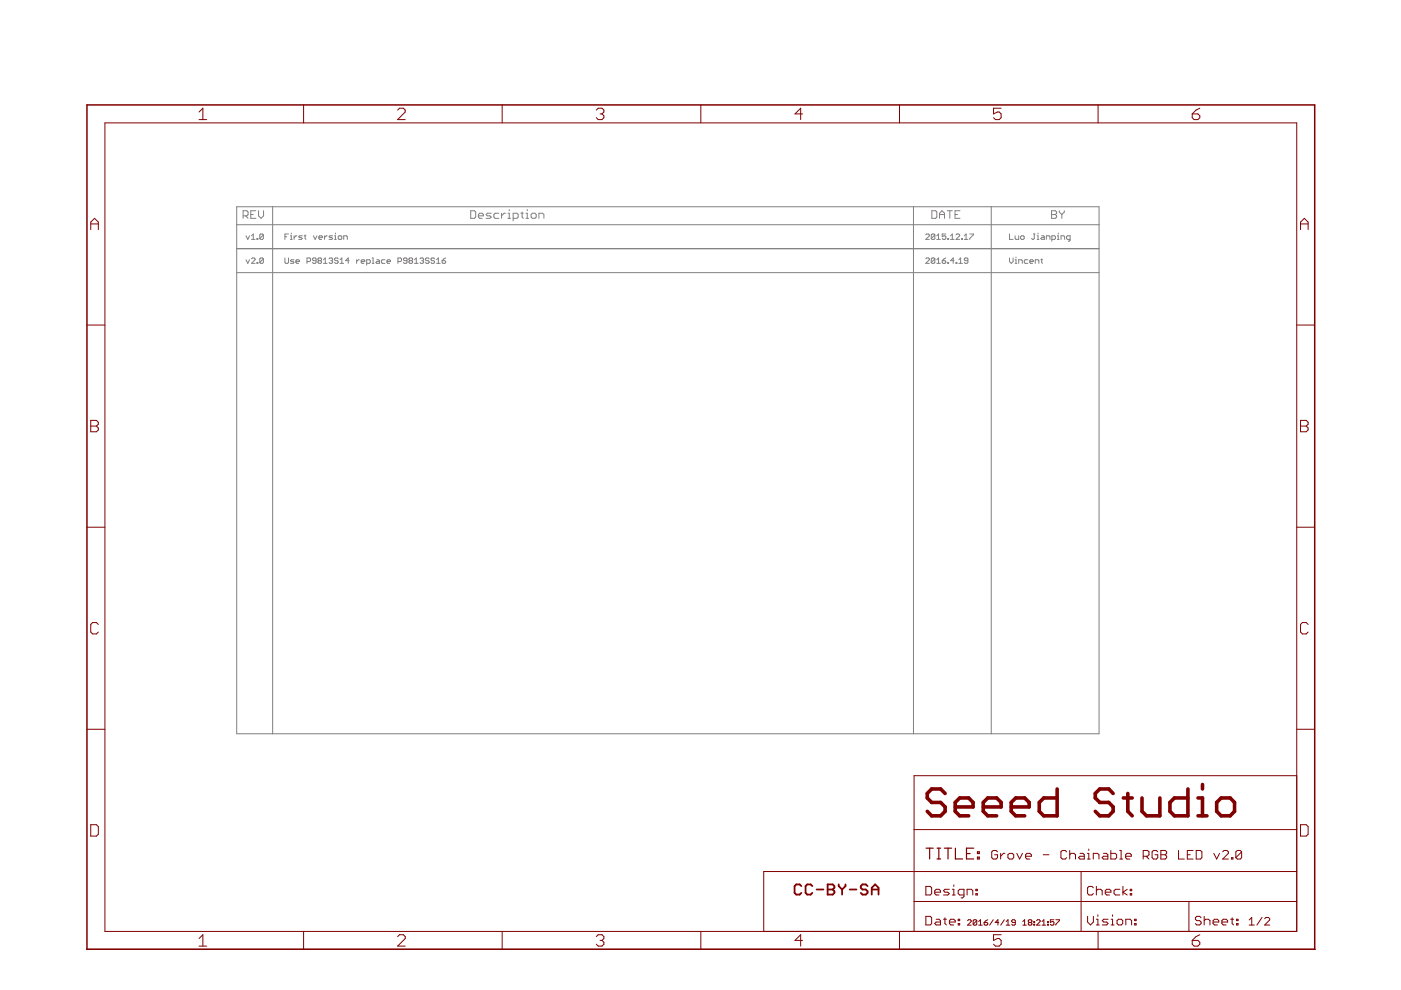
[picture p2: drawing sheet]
<svg xmlns="http://www.w3.org/2000/svg" width="297mm" height="210mm" viewBox="0 0 297 210" stroke-linecap="round" stroke-linejoin="round" font-family="sans-serif">
<g fill="none" stroke="#808080" stroke-width=".21">
<path d="M50.2 52.7h182.8M50.2 57.8h182.8M50.2 43.8h182.8v111.8h-182.8zM50.2 47.6h182.8M51.5 45.8h.8l.3-.3v-.5l-.3-.3h-.8v1.6M52.1 45.8l.5 .5M52.2 50l.3 .8 .4-.8M52.2 55.1l.3 .7 .4-.7M53.2 45.5h.5M53.3 50l.4-.4v1.2M53.3 50.8h.8M53.3 54.9l.2-.2h.4l.2 .2v.2l-.8 .7h.8"/>
<path d="M54.3 44.7h-1.1v1.6h1.1M54.5 50.6h.2v.2h-.2zM54.5 55.6h.2v.2h-.2zM54.8 44.7v1.1l.6 .5 .5-.5v-1.1M55.8 49.8v.8l-.2 .2h-.3l-.2-.2M55.8 49.8l-.2-.2h-.3l-.2 .2v.8M55.8 54.9l-.2-.2h-.3l-.2 .2v.7M55.8 54.9v.7l-.2 .2h-.3l-.2-.2M55.8 49.8l-.7 .8M55.8 54.9l-.7 .7M57.8 43.8v111.8M60.4 54.7v.9l.2 .2h.4l.2-.2v-.9"/>
<path d="M60.4 50.2h.4M61.2 49.6h-.8v1.2M61.6 50.8h.4M61.6 50h.2v.8M61.8 49.4v.2M62.3 55.1h-.5l-.2 .2 .7 .3-.2 .2h-.5M62.4 50v.8M62.7 55.5h.8l-.2-.4h-.4l-.2 .2v.3l.2 .2h.4M62.9 50l-.5 .4M64.1 50h-.6l-.2 .2 .2 .2h.4l.2 .2-.2 .2h-.6M64.5 50h.4M64.7 49.8v.8l.2 .2"/>
<path d="M65.1 55.5h.6l.1-.2v-.4l-.1-.2h-.6v1.1M66.4 50l.4 .8 .4-.8M67 55.3h-.6l-.1-.2 .1-.4h.4l.2 .2v.7l-.2 .2h-.4l-.1-.2M67.6 50.4h.8l-.2-.4h-.4l-.2 .2v.4l.2 .2h.4M67.6 55.3l-.2 .2 .2 .3h.4l.2-.2-.2-.3M67.6 55.3l-.2-.2 .2-.4h.4l.2 .2-.2 .4M67.6 55.3h.4M68.6 55.8h.7M68.6 55.1l.4-.4v1.1M68.8 50v.8M69.4 50l-.6 .4M69.8 54.9l.2-.2h.3l.2 .2-.2 .4"/>
<path d="M70.1 55.3h.2M70.3 55.3l.2 .2-.2 .3h-.3l-.2-.2M70.5 50h-.5l-.2 .2 .2 .2h.3l.2 .2-.2 .2h-.5M70.9 50.8h.4M70.9 50h.2v.8M71.1 49.4v.2M71.7 54.9l-.2-.2h-.4l-.2 .2 .2 .4h.4l.2 .2-.2 .3h-.4l-.2-.2M71.7 50.2l.2-.2h.4l.2 .2v.4l-.2 .2h-.4l-.2-.2zM72.1 55.1l.4-.4v1.1M72.1 55.8h.8M72.9 50.8v-.8h.5l.2 .2v.6M74 55.3h-.7l.5-.6v1.1"/>
<path d="M75.6 55.1v.7M76.2 55.1l-.6 .4M76.6 55.5h.7l-.1-.4h-.4l-.2 .2v.3l.2 .2h.4M77.7 55.8h.6l.2-.2v-.3l-.2-.2h-.6v1.1M78.9 55.8h.4M78.9 54.7h.2v1.1M79.9 55.1h.4l.2 .2v.5h-.6l-.2-.2 .2-.1h.6M81.6 55.1h-.6l-.1 .2v.3l.1 .2h.6M82 55.5h.8l-.2-.4h-.4l-.2 .2v.3l.2 .2h.4M84.4 55.5h.5l.2-.2v-.4l-.2-.2h-.5v1.1M86.3 55.3h-.6l-.2-.2 .2-.4h.4l.2 .2v.7l-.2 .2h-.4l-.2-.2M86.9 55.3l-.2 .2 .2 .3h.4l.2-.2-.2-.3"/>
<path d="M86.9 55.3l-.2-.2 .2-.4h.4l.2 .2-.2 .4M86.9 55.3h.4M87.9 55.8h.7M87.9 55.1l.4-.4v1.1M89 54.9l.2-.2h.4l.2 .2-.2 .4M89.4 55.3h.2M89.6 55.3l.2 .2-.2 .3h-.4l-.2-.2M91 54.9l-.2-.2h-.4l-.2 .2 .2 .4h.4l.2 .2-.2 .3h-.4l-.2-.2M92.1 54.9l-.2-.2h-.3l-.2 .4 .2 .2h.3l.2 .3-.2 .2h-.3l-.2-.2M92.6 55.8h.7M92.6 55.1l.3-.4v1.1M93.7 55.3h.6l.2 .3-.2 .2h-.4l-.2-.2z"/>
<path d="M94.5 54.7l-.8 .6M99.8 44.7h.8l.3 .3v1l-.3 .3h-.8zM101.4 45.8h1.1v-.3l-.3-.3h-.5l-.3 .3v.5l.3 .3h.5M104.1 45.2h-.8l-.2 .3 .2 .3h.6l.2 .2-.2 .3h-.8M105.8 45.2h-.8l-.3 .3v.5l.3 .3h.8M106.3 45.2v1.1M107.1 45.2h-.2l-.6 .6M107.7 46.3h.5M107.7 45.2h.3v1.1M108 44.4v.3M108.8 46.3h.8l.3-.3v-.5l-.3-.3h-.8v1.6M110.4 45.2h.6"/>
<path d="M110.7 45v1l.3 .3M111.5 46.3h.6M111.5 45.2h.3v1.1M111.8 44.4v.3M112.6 45.5l.3-.3h.5l.3 .3v.5l-.3 .3h-.5l-.3-.3zM114.3 46.3v-1.1h.7l.3 .3v.8M193.7 43.8v111.8M196.3 49.8l.2-.2h.3l.2 .2v.2l-.7 .8h.7M196.3 54.9l.2-.2h.3l.2 .2v.2l-.7 .7h.7M197.6 44.7h.8l.2 .3v1l-.2 .3h-.8zM198.2 49.8v.8l-.2 .2h-.4l-.2-.2M198.2 49.8l-.2-.2h-.4l-.2 .2v.8"/>
<path d="M198.2 54.9l-.2-.2h-.4l-.2 .2v.7M198.2 54.9v.7l-.2 .2h-.4l-.2-.2M198.2 49.8l-.8 .8M198.2 54.9l-.8 .7M198.6 50.8h.8M198.6 50l.4-.4v1.2M198.6 55.1l.4-.4v1.1M198.6 55.8h.8M199.2 45.5h1.1M199.2 46.3v-1.1l.5-.5 .6 .5v1.1M199.8 55.3h.5l.2 .3-.2 .2h-.3l-.2-.2zM200.5 49.6h-.7v.6l.4-.2 .3 .2v.4l-.2 .2h-.3l-.2-.2"/>
<path d="M200.5 54.7l-.7 .6M200.8 44.7h1.1M200.9 50.6h.2v.2h-.2zM200.9 55.6h.2v.2h-.2zM201.4 44.7v1.6M201.5 50.8h.8M201.5 50l.4-.4v1.2M202.3 55.3h-.8l.6-.6v1.1M202.5 45.5h.5M202.7 49.8l.2-.2h.4l.2 .2v.2l-.8 .8h.8M202.7 55.6h.2v.2h-.2zM203.3 55.8h.7"/>
<path d="M203.3 55.1l.4-.4v1.1M203.5 44.7h-1v1.6h1M203.9 50.6h.2v.2h-.2zM204.4 50.8h.8M204.4 50l.4-.4v1.2M205.2 55.3h-.6l-.2-.2 .2-.4h.4l.2 .2v.7l-.2 .2h-.4l-.2-.2M205.6 49.6h.8l-.8 1.2M210.2 43.8v111.8M214 49.6v1.2h.8M214 54.7v.8l.4 .3 .4-.3v-.8M215.2 50v.6l.2 .2h.6v-.8M215.2 55.8h.4"/>
<path d="M215.2 55.1h.2v.7M215.4 54.5v.2M216 55.8v-.7h.6l.1 .2v.5M216.6 50h.4l.1 .2v.4l-.1 .2h-.4l-.2-.2v-.4zM217.9 55.1h-.5l-.2 .2v.3l.2 .2h.5M218.3 55.5h.8l-.2-.4h-.4l-.2 .2v.3l.2 .2h.4M219.1 49.6h.4M219.3 49.6v1l-.2 .2-.4-.2M219.5 55.8v-.7h.6l.2 .2v.5M219.9 50.8h.4M219.9 50h.2v.8M220.1 49.4v.2"/>
<path d="M220.7 55.1h.3M220.9 50h.3l.2 .2v.6h-.5l-.2-.2 .2-.2h.5M220.9 54.9v.7l.1 .2M221.8 50.8v-.8h.6l.2 .2v.6M222.9 44.7h.9l.2 .3v.2l-.2 .3 .2 .3v.2l-.2 .3h-.9zM222.9 45.5h.9M223 50.8h.6l.2-.2v-.4l-.2-.2h-.6v1.1M224.2 50.8h.4M224.2 50h.2v.8M224.4 49.4v.2M224.6 44.7v.3l.5 .5M225 50.8v-.8h.5l.2 .2v.6"/>
<path d="M225.1 45.5v.8M225.7 44.7v.3l-.6 .5M226.9 50.8h-.6l-.2-.2v-.4l.2-.2h.6v.9l-.4 .2"/>
</g>
<path d="M18.4 201.5v-179.3h260.3v179.3M18.4 201.3h260.3" fill="none" stroke="#800000" stroke-width=".32"/>
<g fill="none" stroke="#800000" stroke-width=".21">
<path d="M22.2 26.1h252.7v171.4h-252.7zM42.2 23.7l.8-.8v2.5M42.2 25.4h1.6M64.4 22.2v3.9M84.3 23.3l.4-.4h.8l.4 .4v.4l-1.6 1.7h1.6M106.5 22.2v3.9M126.4 23.3l.4-.4h.8l.4 .4v.4l-.4 .5M127.2 24.2h.4M127.6 24.2l.4 .4v.4l-.4 .4h-.8l-.4-.4M148.6 22.2v3.9M170.2 24.2h-1.6l1.2-1.3v2.5M190.7 22.2v3.9"/>
<path d="M212.3 22.9h-1.6v1.3l.8-.5h.4l.4 .5v.8l-.4 .4h-.8l-.4-.4M232.8 22.2v3.9M252.8 24.2h1.2l.4 .4v.4l-.4 .4h-.8l-.4-.4zM254.4 22.9l-.8 .4-.8 .9M19.2 48.7v-1.6l.8-.8 .8 .8v1.6M19.2 47.5h1.6M275.7 47.5h1.6M275.7 48.7v-1.6l.8-.8 .8 .8v1.6M18.4 68.9h3.8M274.9 68.9h3.8M19.2 89.1h1.2l.4 .4v.4l-.4 .4 .4 .4v.4l-.4 .4h-1.2zM19.2 90.3h1.2"/>
<path d="M275.7 89.1h1.2l.4 .4v.4l-.4 .4 .4 .4v.4l-.4 .4h-1.2zM275.7 90.3h1.2M18.4 111.8h3.8M274.9 111.8h3.8M20.8 132.4l-.4-.4h-.8l-.4 .4v1.6l.4 .4h.8l.4-.4M277.3 132.4l-.4-.4h-.8l-.4 .4v1.6l.4 .4h.8l.4-.4M18.4 154.6h3.8M274.9 154.6h3.8M19.2 174.9h1.2l.4 .4v1.6l-.4 .4h-1.2zM193.8 175.9h81.1M274.9 164.5h-81.1v33M275.7 174.9h1.2l.4 .4v1.6l-.4 .4h-1.2z"/>
<path d="M42.2 199l.8-.8v2.4M64.4 197.5v4M84.3 198.6l.4-.4h.8l.4 .4v.4l-1.6 1.6h1.6M106.5 197.5v4M126.4 198.6l.4-.4h.8l.4 .4v.4l-.4 .4M127.2 199.4h.4M127.6 199.4l.4 .4v.4l-.4 .4h-.8l-.4-.4M148.6 197.5v4M170.2 199.4h-1.6l1.2-1.2v2.4M190.7 197.5v4M193.7 184.8h-31.8v12.7M193.8 191.1h81.1"/>
<path d="M193.8 184.8h81.1M196.3 194.3h.9l.3 .3v1.2l-.3 .3h-.9zM196.3 187.9h.9l.3 .3v1.3l-.3 .3h-.9zM198.2 189.2h1.2v-.4l-.3-.2h-.6l-.3 .2v.7l.3 .3h.6M198.5 194.9h.6l.3 .3v.9h-.9l-.3-.3 .3-.3h.9M200 194.9h.7M200.3 194.6v1.2l.4 .3M201.3 188.6h-1l-.3 .2 .3 .4h.7l.3 .3-.3 .3h-1M201.3 195.5h1.2v-.3l-.3-.3h-.6l-.3 .3v.6l.3 .3h.6M201.9 189.8h.6M201.9 188.6h.3v1.2M202.2 187.6v.3"/>
<path d="M203.2 195.8h.3v.3h-.3zM203.2 194.9h.3v.3h-.3zM204.4 189.8h-.9l-.3-.3v-.7l.3-.2h.9v1.5l-.3 .3h-.3M205 189.8v-1.2h1l.2 .2v1M205.1 195.2l.2-.2h.4l.2 .2v.2l-.8 .8h.8M206.9 189.5h.3v.3h-.3zM206.9 188.6h.3v.2h-.3zM207.1 195.2v.8l-.2 .2h-.4l-.2-.2M207.1 195.2l-.2-.2h-.4l-.2 .2v.8M207.1 195.2l-.8 .8M207.5 196.2h.8M207.5 195.4l.4-.4v1.2"/>
<path d="M208.7 195.6h.5l.2 .4-.2 .2h-.3l-.2-.2zM209.4 195l-.7 .6M210.6 195l-.8 1.2M211.5 180.6l-.3-.3h-.6l-.3 .3v1.2l.3 .3h.6l.3-.3v-.6h-.6M211.8 195.6h-.8l.6-.6v1.2M212.2 180.9v1.2M212.3 198.2h-1.6v1.2l.8-.4h.4l.4 .4v.8l-.4 .4h-.8l-.4-.4M212.9 195l-.7 1.2M213.1 180.9h-.4l-.5 .6M213.3 195.4l.4-.4v1.2M213.3 196.2h.8M213.7 181.2l.3-.3h.6l.3 .3v.6l-.3 .3h-.6l-.3-.3z"/>
<path d="M215.3 195.6h-.6l-.2-.2 .2-.4h.4l.2 .2v.8l-.2 .2h-.4l-.2-.2M215.6 180.9l.6 1.2 .6-1.2M216.9 196.2h.7M216.9 195.4l.3-.4v1.2M217.4 181.5h1.3v-.3l-.3-.3h-.7l-.3 .3v.6l.3 .3h.7M218.2 195.6l-.2 .2 .2 .4h.4l.2-.2-.2-.4M218.2 195.6l-.2-.2 .2-.4h.4l.2 .2-.2 .4M218.2 195.6h.4M219.2 196h.2v.2h-.2zM219.2 195.4h.2v.2h-.2zM219.8 195.2l.2-.2h.3l.2 .2v.2l-.7 .8h.7M220.9 196.2h.8"/>
<path d="M220.9 195.4l.4-.4v1.2M221.2 181.2h1.2M222.1 196h.2v.2h-.2zM222.1 195.4h.2v.2h-.2zM223.5 195h-.8v.6l.4-.2 .4 .2v.4l-.2 .2h-.4l-.2-.2M223.9 195h.7l-.7 1.2M226.1 180.6l-.3-.3h-.6l-.3 .3v1.2l.3 .3h.6l.3-.3M226.8 181.2l.3-.3h.6l.3 .3v.9M226.8 180.3v1.8M229 180.9h.6l.3 .3v.9h-.9l-.3-.3 .3-.3h.9M229.2 184.8v12.7M230.5 182.1h.6"/>
<path d="M230.5 180.9h.3v1.2M230.6 194.3v1.2l.6 .6 .6-.6v-1.2M230.8 180v.3M231.8 182.1v-1.2h.9l.3 .3v.9M231.8 188.2l-.3-.3h-.6l-.3 .3v1.3l.3 .3h.6l.3-.3M232.5 196.1h.6M232.5 194.9h.3v1.2M232.5 188.8l.3-.2h.6l.3 .2v1M232.5 187.9v1.9M232.8 194v.3M232.8 197.5v4M234 180.9h.6l.3 .3v.9h-.9l-.3-.3 .3-.3h.9"/>
<path d="M234.3 189.2h1.2v-.4l-.3-.2h-.6l-.3 .2v.7l.3 .3h.6M234.9 194.9h-.9l-.3 .3 .3 .3h.6l.3 .3-.3 .3h-.9M235.5 180.3v1.8h1l.2-.3v-.6l-.2-.3h-1M235.6 196.1h.6M235.6 194.9h.3v1.2M235.9 194v.3M237.1 194.9h.6l.3 .3v.6l-.3 .3h-.6l-.3-.3v-.6zM237.4 180.3h.3v1.8M237.4 182.1h.6M237.4 188.6h-.9l-.3 .2v.7l.3 .3h.9M238.1 187.9v1.9M238.7 181.5h1.2v-.3l-.3-.3h-.6l-.3 .3v.6l.3 .3h.6"/>
<path d="M238.7 196.1v-1.2h.9l.3 .3v.9M239 188.6l-.9 .6 .9 .6M239.6 189.5h.3v.3h-.3zM239.6 188.6h.3v.2h-.3zM240.6 195.8h.3v.3h-.3zM240.6 194.9h.3v.3h-.3zM242.4 181.5h.9l.3-.3v-.6l-.3-.3h-.9v1.8M243 181.5l.6 .6M245.5 180.6l-.3-.3h-.6l-.3 .3v1.2l.3 .3h.6l.3-.3v-.6h-.6M246.1 180.3h.9l.4 .3v.3l-.4 .3 .4 .3v.3l-.4 .3h-.9zM246.1 181.2h.9M249.9 180.3v1.8h1.2"/>
<path d="M251.7 181.2h.6M252.1 191.1v6.4M252.8 199.4h1.2l.4 .4v.4l-.4 .4h-.8l-.4-.4zM253 180.3h-1.3v1.8h1.3M253.6 180.3h.9l.3 .3v1.2l-.3 .3h-.9zM254.4 198.2l-.8 .4-.8 .8M254.7 194.6l-.3-.3h-.7l-.3 .3v.3l.3 .3h.7l.3 .3v.3l-.3 .3h-.7l-.3-.3M255.3 194.3v1.8M255.3 195.2l.3-.3h.6l.3 .3v.9M257.2 195.5h1.2v-.3l-.3-.3h-.6l-.3 .3v.6l.3 .3h.6M257.3 180.9l.7 1.2 .6-1.2M259.1 195.5h1.2v-.3l-.3-.3h-.6l-.3 .3v.6l.3 .3h.6"/>
<path d="M259.2 180.6l.3-.3h.6l.3 .3v.3l-1.2 1.2h1.2M260.9 194.9h.6M261.1 181.8h.3v.3h-.3zM261.2 194.6v1.2l.3 .3M262.2 195.8h.3v.3h-.3zM262.2 194.9h.3v.3h-.3zM263.2 180.6l-.2-.3h-.7l-.3 .3v1.2M263.2 180.6v1.2l-.2 .3h-.7l-.3-.3M263.2 180.6l-1.2 1.2M264.9 195.1l.5-.6v1.6M264.9 196.1h1M267.6 194.5l-1.1 1.6"/>
<path d="M268.1 194.8l.3-.3h.5l.3 .3v.3l-1.1 1h1.1M42.2 200.6h1.6"/>
</g>
<g fill="none" stroke="#800000" stroke-width=".76">
<path d="M200.4 168.2l-1-.9h-1.9l-.9 .9v1l.9 .9h1.9l1 1v.9l-1 1h-1.9l-.9-1M202.5 171.1h3.8v-1l-.9-.9h-1.9l-1 .9v1.9l1 1h1.9M208.5 171.1h3.8v-1l-1-.9h-1.9l-.9 .9v1.9l.9 1h1.9M214.4 171.1h3.8v-1l-.9-.9h-2l-.9 .9v1.9l.9 1h2M224.1 167.3v5.7h-2.8l-1-1v-1.9l1-.9h2.8M236 168.2l-.9-.9h-1.9l-1 .9v1l1 .9h1.9l.9 1v.9l-.9 1h-1.9l-1-1M238.2 169.2h1.9M239.1 168.2v3.8l1 1M242.1 169.2v2.8l1 1h2.8v-3.8M251.9 167.3v5.7h-2.9l-.9-1v-1.9l.9-.9h2.9M254 173h1.9M254 169.2h1v3.8"/>
<path d="M255 166.3v1M258 170.1l.9-.9h1.9l.9 .9v1.9l-.9 1h-1.9l-.9-1z"/>
</g>
<path d="M196.3 179.8h1.6M197.1 179.8v2.3M198.7 179.8h.7M199.1 179.8v2.3M200.2 179.8h1.6M201 179.8v2.3M202.6 179.8v2.3h1.5M206.4 179.8h-1.5v2.3h1.5M198.7 182.1h.7M204.9 181h.8M207.2 181.7h.4v.4h-.4zM207.2 180.6h.4v.4h-.4z" fill="none" stroke="#800000" stroke-width=".25"/>
<path d="M169.9 187.9l-.4-.4h-.7l-.3 .4v1.4l.3 .4h.7l.4-.4M172.2 187.9l-.3-.4h-.7l-.4 .4v1.4l.4 .4h.7l.3-.4M173.1 188.6h1.5M175.5 187.5h1.1l.3 .4v.3l-.3 .4 .3 .4v.3l-.3 .4h-1.1zM175.5 188.6h1.1M177.8 187.5v.4l.7 .7M178.5 188.6v1.1M179.3 187.5v.4l-.8 .7M180.1 188.6h1.5M183.9 187.9l-.3-.4h-.7l-.4 .4v.3l.4 .4h.7l.3 .4v.3l-.3 .4h-.7l-.4-.4M184.8 188.6h1.5M184.8 189.7v-1.5l.7-.7 .8 .7v1.5" fill="none" stroke="#800000" stroke-width=".38"/>
</svg>
